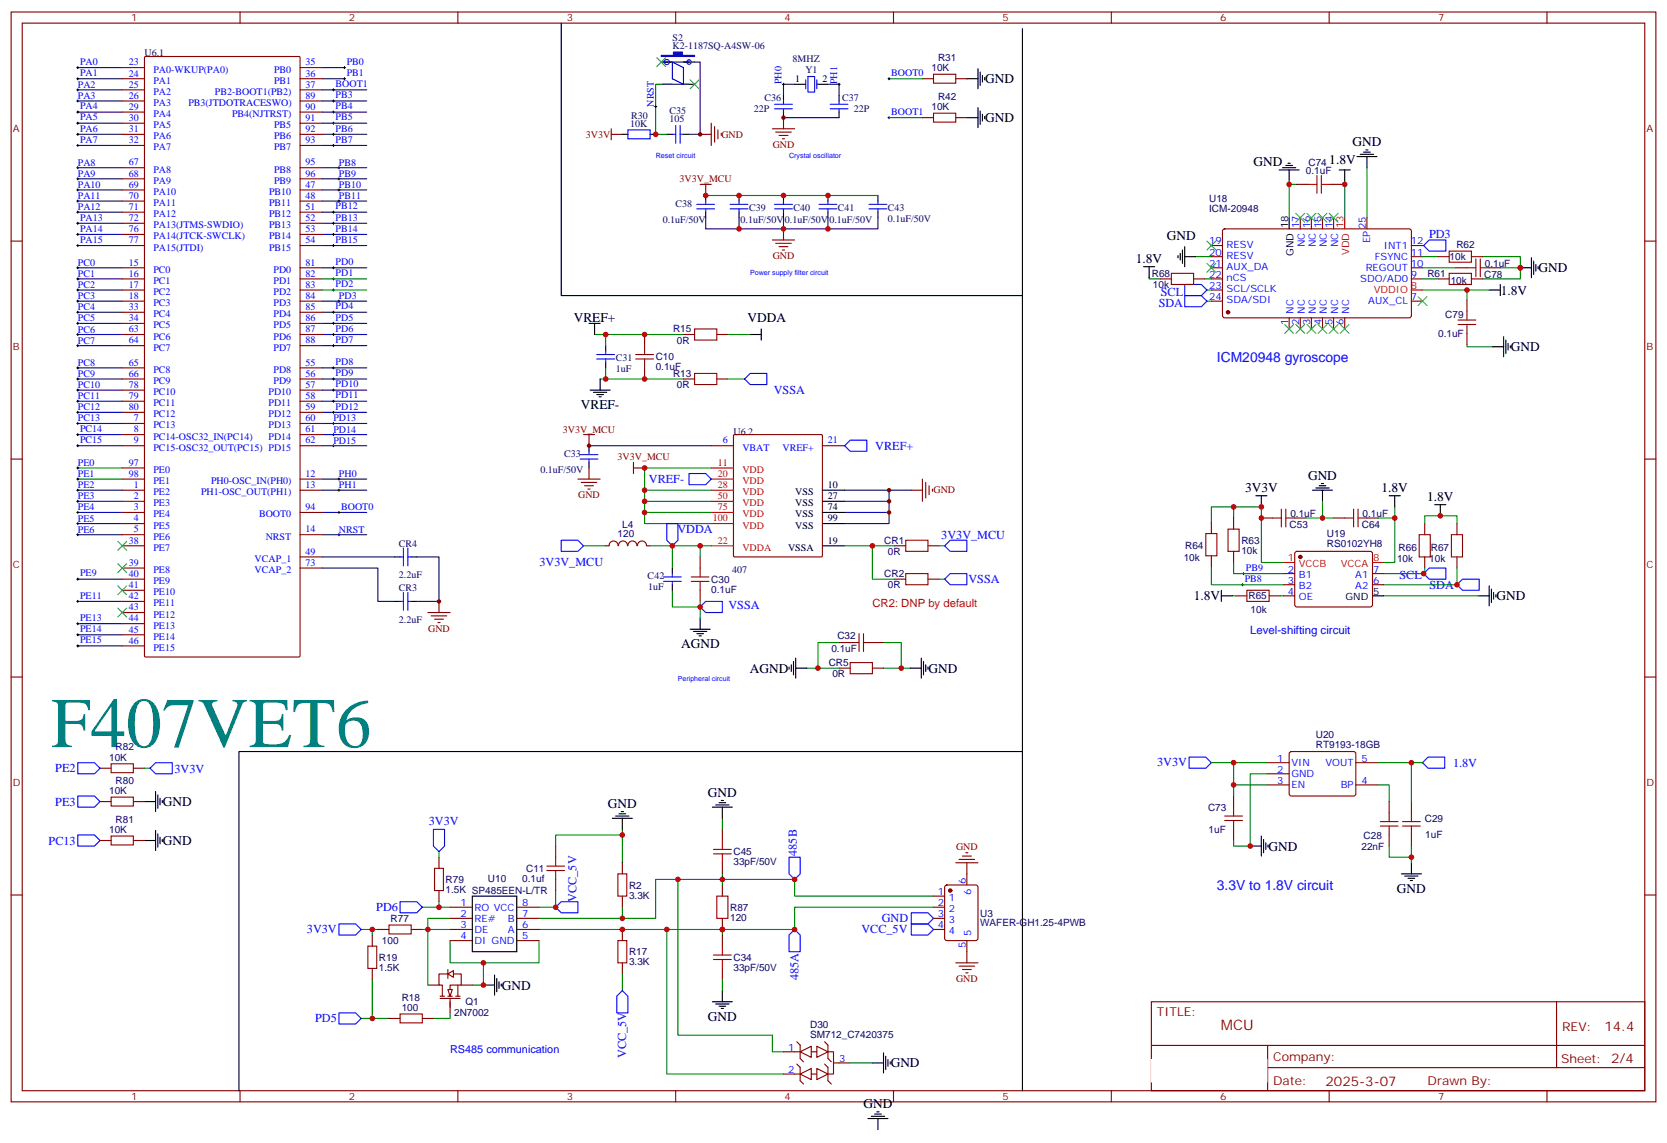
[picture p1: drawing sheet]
<svg xmlns="http://www.w3.org/2000/svg" width="529mm" height="363mm" viewBox="0 0 529 363" stroke-linecap="round" stroke-linejoin="round" font-family="sans-serif">
<defs><g id="words">
<text font-size="22.6" fill="#008080" x="16.2" y="237">F407VET6</text>
<text font-size="4.6" fill="#800" x="387.6" y="326.8">MCU</text>
<g font-size="4.4" fill="#00f">
<text x="386.3" y="114.7">ICM20948 gyroscope</text>
<text x="386.3" y="282.3">3.3V to 1.8V circuit</text>
</g>
<g font-size="4.2">
<text x="312.7" y="26.4">GND</text>
<text x="312.7" y="38.8">GND</text>
<text x="429.3" y="46.5">GND</text>
<text x="397.9" y="52.5">GND</text>
<text x="422" y="52.2">1.8V</text>
<text x="370.4" y="76.2">GND</text>
<text x="360.6" y="83.5">1.8V</text>
<text x="488.4" y="86.4">GND</text>
<text x="476.4" y="93.4">1.8V</text>
<text x="182.1" y="102.3">VREF+</text>
<text x="237.3" y="102.3">VDDA</text>
<text x="479.6" y="111.4">GND</text>
<text x="184.4" y="129.8">VREF-</text>
<text x="415.2" y="152.3">GND</text>
<text x="395.2" y="156.2">3V3V</text>
<text x="438.6" y="156.2">1.8V</text>
<text x="453" y="159">1.8V</text>
<text x="379" y="190.4">1.8V</text>
<text x="475" y="190.5">GND</text>
<text x="216.3" y="205.7">AGND</text>
<text x="238.1" y="213.4">AGND</text>
<text x="294.7" y="213.4">GND</text>
<text x="51.7" y="255.7">GND</text>
<text x="193" y="256.4">GND</text>
<text x="224.7" y="252.8">GND</text>
<text x="51.7" y="268.1">GND</text>
<text x="402.7" y="269.8">GND</text>
<text x="443.4" y="283.3">GND</text>
<text x="159.3" y="313.9">GND</text>
<text x="224.7" y="323.9">GND</text>
<text x="282.8" y="338.6">GND</text>
<text x="274.1" y="351.6">GND</text>
</g>
<g font-size="4.2" fill="#800">
<text x="509.3" y="327">14.4</text>
<text x="420.7" y="344.4">2025-3-07</text>
</g>
<g font-size="3.9" fill="#00f">
<text x="453.6" y="75.6">PD3</text>
<text x="368.5" y="93.8">SCL</text>
<text x="367.8" y="97.3">SDA</text>
<text x="245.6" y="125.1">VSSA</text>
<text x="277.9" y="142.7">VREF+</text>
<text x="206" y="153.3">VREF-</text>
<text x="215" y="169.1">VDDA</text>
<text x="298.8" y="170.9">3V3V_MCU</text>
<text x="171.2" y="179.7">3V3V_MCU</text>
<text x="307.4" y="185">VSSA</text>
<text x="444.2" y="183.6">SCL</text>
<text x="453.8" y="186.8">SDA</text>
<text x="231.2" y="193.1">VSSA</text>
<text x="17.5" y="245">PE2</text>
<text x="55.4" y="245.1">3V3V</text>
<text x="367.3" y="243.1">3V3V</text>
<text x="461.2" y="243.2">1.8V</text>
<text x="17.5" y="255.6">PE3</text>
<text x="136.1" y="261.7">3V3V</text>
<text x="15.4" y="267.9">PC13</text>
<text x="253" y="271.5" transform="rotate(-90 253 271.5)">485B</text>
<text x="183" y="286.1" transform="rotate(-90 183 286.1)">VCC_5V</text>
<text x="119.4" y="289">PD6</text>
<text x="279.9" y="292.5">GND</text>
<text x="97.4" y="296">3V3V</text>
<text x="273.4" y="296.1">VCC_5V</text>
<text x="253.5" y="311" transform="rotate(-90 253.5 311)">485A</text>
<text x="100" y="324.3">PD5</text>
<text x="198.8" y="335.6" transform="rotate(-90 198.8 335.6)">VCC_5V</text>
</g>
<g font-size="3.9" fill="#800">
<text x="367.2" y="322.4">TITLE:</text>
<text x="495.9" y="327">REV:</text>
<text x="404.1" y="336.6">Company:</text>
<text x="495.5" y="337.2">Sheet: 2/4</text>
<text x="404.1" y="344.2">Date:</text>
<text x="453.2" y="344.3">Drawn By:</text>
</g>
<text font-size="3.6" fill="#f00" x="276.9" y="192.5">CR2: DNP by default</text>
<text font-size="3.6" fill="#00f" x="396.9" y="201.3">Level-shifting circuit</text>
<text font-size="3.4" fill="#00f" x="142.9" y="334.2">RS485 communication</text>
<g font-size="3.2" fill="#800">
<text x="41.6" y="6.8">1</text>
<text x="110.8" y="6.8">2</text>
<text x="179.9" y="6.8">3</text>
<text x="249.1" y="6.8">4</text>
<text x="318.2" y="6.8">5</text>
<text x="387.3" y="6.8">6</text>
<text x="456.5" y="6.8">7</text>
<text x="4.1" y="41.9">A</text>
<text x="522.6" y="41.9">A</text>
<text x="4.1" y="111.1">B</text>
<text x="522.6" y="111.1">B</text>
<text x="4.1" y="180.2">C</text>
<text x="522.6" y="180.2">C</text>
<text x="4.1" y="249.3">D</text>
<text x="522.6" y="249.3">D</text>
<text x="41.6" y="349">1</text>
<text x="110.8" y="349">2</text>
<text x="179.9" y="349">3</text>
<text x="249.1" y="349">4</text>
<text x="318.2" y="349">5</text>
<text x="387.3" y="349">6</text>
<text x="456.5" y="349">7</text>
</g>
<g font-size="3.2" fill="#000080">
<text x="45.9" y="17.9">U6.1</text>
<text x="213.5" y="15.5">K2-1187SQ-A4SW-06</text>
<text x="213.5" y="13">S2</text>
<text x="251.6" y="19.6">8MHZ</text>
<text x="255.7" y="23.2">Y1</text>
<text x="295.7" y="22.6">10K</text>
<text x="297.8" y="19.3">R31</text>
<text x="239.3" y="35.5">22P</text>
<text x="242.6" y="32">C36</text>
<text x="267.3" y="32">C37</text>
<text x="271" y="35.5">22P</text>
<text x="295.7" y="35">10K</text>
<text x="297.8" y="31.6">R42</text>
<text x="200" y="40.1">10K</text>
<text x="200.4" y="37.7">R30</text>
<text x="212.5" y="38.7">105</text>
<text x="212.5" y="36.3">C35</text>
<text x="415.4" y="52.6">C74</text>
<text x="414.5" y="55">0.1uF</text>
<text x="214.4" y="65.5">C38</text>
<text x="383.8" y="64.1">U18</text>
<text x="210.4" y="70.8">0.1uF/50V</text>
<text x="235.1" y="70.8">0.1uF/50V</text>
<text x="237.8" y="67">C39</text>
<text x="249.2" y="70.8">0.1uF/50V</text>
<text x="251.9" y="67">C40</text>
<text x="263.3" y="70.8">0.1uF/50V</text>
<text x="266" y="67">C41</text>
<text x="281.9" y="70.5">0.1uF/50V</text>
<text x="281.9" y="67">C43</text>
<text x="383.8" y="67.3">ICM-20948</text>
<text x="460.2" y="82.6">10k</text>
<text x="462.3" y="78.7">R62</text>
<text x="365.6" y="87.8">R68</text>
<text x="453.1" y="87.9">R61</text>
<text x="460.5" y="90">10k</text>
<text x="471.1" y="88.2">C78</text>
<text x="471.3" y="84.7">0.1uF</text>
<text x="366" y="91.4">10k</text>
<text x="458.8" y="100.9">C79</text>
<text x="213.7" y="105.5">R15</text>
<text x="456.5" y="106.9">0.1uF</text>
<text x="214.8" y="109">0R</text>
<text x="195.4" y="118.1">1uF</text>
<text x="195.4" y="114.6">C31</text>
<text x="208.1" y="117.5">0.1uF</text>
<text x="208.1" y="114.3">C10</text>
<text x="213.7" y="119.6">R13</text>
<text x="214.8" y="123.1">0R</text>
<text x="232.8" y="137.9">U6.2</text>
<text x="179.1" y="144.9">C33</text>
<text x="171.6" y="150.2">0.1uF/50V</text>
<text x="197.5" y="167.4">L4</text>
<text x="409.4" y="167.6">C53</text>
<text x="409.6" y="164.1">0.1uF</text>
<text x="432.3" y="167.6">C64</text>
<text x="432.5" y="164.1">0.1uF</text>
<text x="126.6" y="173.5">CR4</text>
<text x="196" y="170.4">120</text>
<text x="280.7" y="172.5">CR1</text>
<text x="394.1" y="172.6">R63</text>
<text x="421.2" y="173.7">RS0102YH8</text>
<text x="421.2" y="170.5">U19</text>
<text x="281.9" y="176">0R</text>
<text x="375.7" y="177.8">10k</text>
<text x="376.2" y="174.3">R64</text>
<text x="394.1" y="175.7">10k</text>
<text x="443.5" y="178.2">10k</text>
<text x="444" y="174.6">R66</text>
<text x="453.7" y="178.2">10k</text>
<text x="454.2" y="174.6">R67</text>
<text x="126.6" y="183.4">2.2uF</text>
<text x="205.6" y="183.7">C42</text>
<text x="225.8" y="184.9">C30</text>
<text x="232.4" y="181.9">407</text>
<text x="280.7" y="183.1">CR2</text>
<text x="126.6" y="187.6">CR3</text>
<text x="205.8" y="187.2">1uF</text>
<text x="225.8" y="188.1">0.1uF</text>
<text x="281.9" y="186.6">0R</text>
<text x="396.3" y="190.1">R65</text>
<text x="126.6" y="197.5">2.2uF</text>
<text x="397" y="194.4">10k</text>
<text x="265.8" y="202.8">C32</text>
<text x="263.9" y="206.7">0.1uF</text>
<text x="263.1" y="211.3">CR5</text>
<text x="264.2" y="214.8">0R</text>
<text x="36.7" y="238">R82</text>
<text x="417.7" y="237.2">RT9193-18GB</text>
<text x="417.7" y="234">U20</text>
<text x="34.6" y="241.3">10K</text>
<text x="34.6" y="251.9">10K</text>
<text x="36.7" y="248.6">R80</text>
<text x="383.5" y="257.2">C73</text>
<text x="36.7" y="260.9">R81</text>
<text x="452.3" y="260.7">C29</text>
<text x="34.6" y="264.3">10K</text>
<text x="383.7" y="264.2">1uF</text>
<text x="432.2" y="269.5">22nF</text>
<text x="432.9" y="266">C28</text>
<text x="452.4" y="266">1uF</text>
<text x="232.8" y="274.5">33pF/50V</text>
<text x="232.8" y="271.3">C45</text>
<text x="141.5" y="280.1">R79</text>
<text x="154.9" y="279.9">U10</text>
<text x="165.8" y="279.8">0.1uf</text>
<text x="167" y="276.6">C11</text>
<text x="199.7" y="281.9">R2</text>
<text x="141.5" y="283.3">1.5K SP485EEN-L/TR</text>
<text x="199.7" y="285.1">3.3K</text>
<text x="124" y="292.5">R77</text>
<text x="231.8" y="292.1">120</text>
<text x="231.8" y="289">R87</text>
<text x="311.1" y="293.9">WAFER-GH1.25-4PWB</text>
<text x="311.1" y="290.7">U3</text>
<text x="121.3" y="299.5">100</text>
<text x="120.3" y="304.8">R19</text>
<text x="199.7" y="303">R17</text>
<text x="232.8" y="304.8">C34</text>
<text x="120.3" y="308">1.5K</text>
<text x="199.7" y="306.3">3.3K</text>
<text x="232.8" y="308">33pF/50V</text>
<text x="127.5" y="317.4">R18</text>
<text x="127.5" y="320.6">100</text>
<text x="144.2" y="322.5">2N7002</text>
<text x="147.7" y="318.9">Q1</text>
<text x="257.2" y="329.4">SM712_C7420375</text>
<text x="257.2" y="326.2">D30</text>
</g>
<g font-size="3.2" fill="#00f">
<text x="25.4" y="20.6">PA0</text>
<text x="40.9" y="20.7">23</text>
<text x="48.7" y="23">PA0-WKUP(PA0)</text>
<text x="87" y="23">PB0</text>
<text x="97" y="20.7">35</text>
<text x="110.1" y="20.6">PB0</text>
<text x="24.7" y="27.9">PA2</text>
<text x="25.4" y="24.1">PA1</text>
<text x="40.9" y="24.3">24</text>
<text x="40.9" y="27.8">25</text>
<text x="48.7" y="26.6">PA1</text>
<text x="87" y="26.6">PB1</text>
<text x="97" y="24.3">36</text>
<text x="97" y="27.8">37</text>
<text x="106.5" y="27.6">BOOT1</text>
<text x="110.1" y="24.1">PB1</text>
<text x="248.1" y="26.7" transform="rotate(-90 248.1 26.7)">PH0</text>
<text x="265.7" y="26.7" transform="rotate(-90 265.7 26.7)">PH1</text>
<text x="282.9" y="24.1">BOOT0</text>
<text x="24.7" y="31.4">PA3</text>
<text x="25.4" y="34.7">PA4</text>
<text x="40.9" y="31.3">26</text>
<text x="40.9" y="34.9">29</text>
<text x="48.7" y="30.1">PA2</text>
<text x="48.7" y="33.6">PA3</text>
<text x="59.8" y="33.6">PB3(JTDOTRACESWO)</text>
<text x="68.2" y="30.1">PB2-BOOT1(PB2)</text>
<text x="97" y="31.3">89</text>
<text x="97" y="34.9">90</text>
<text x="106.5" y="31.2">PB3</text>
<text x="106.5" y="34.7">PB4</text>
<text x="207.5" y="33.8" transform="rotate(-90 207.5 33.8)">NRST</text>
<text x="25.4" y="41.7">PA6</text>
<text x="25.4" y="38.2">PA5</text>
<text x="40.9" y="38.4">30</text>
<text x="40.9" y="41.9">31</text>
<text x="48.7" y="37.1">PA4</text>
<text x="48.7" y="40.7">PA5</text>
<text x="73.7" y="37.1">PB4(NJTRST)</text>
<text x="87" y="40.7">PB5</text>
<text x="97" y="38.4">91</text>
<text x="97" y="41.9">92</text>
<text x="106.5" y="41.7">PB6</text>
<text x="106.5" y="38.2">PB5</text>
<text x="282.9" y="36.4">BOOT1</text>
<text x="25.4" y="45.3">PA7</text>
<text x="40.9" y="45.4">32</text>
<text x="48.7" y="44.2">PA6</text>
<text x="48.7" y="47.7">PA7</text>
<text x="87" y="44.2">PB6</text>
<text x="87" y="47.7">PB7</text>
<text x="97" y="45.4">93</text>
<text x="106.5" y="45.3">PB7</text>
<text x="24.7" y="52.6">PA8</text>
<text x="40.9" y="52.5">67</text>
<text x="97" y="52.5">95</text>
<text x="107.6" y="52.6">PB8</text>
<text x="24.7" y="56.1">PA9</text>
<text x="24.7" y="59.6">PA10</text>
<text x="40.9" y="56">68</text>
<text x="40.9" y="59.5">69</text>
<text x="48.7" y="54.8">PA8</text>
<text x="48.7" y="58.3">PA9</text>
<text x="87" y="54.8">PB8</text>
<text x="87" y="58.3">PB9</text>
<text x="97" y="59.5">47</text>
<text x="97" y="56">96</text>
<text x="107.6" y="59.6">PB10</text>
<text x="107.6" y="56.1">PB9</text>
<text x="24.7" y="63.1">PA11</text>
<text x="40.9" y="63.1">70</text>
<text x="48.7" y="61.8">PA10</text>
<text x="48.7" y="65.4">PA11</text>
<text x="85.4" y="61.8">PB10</text>
<text x="85.4" y="65.4">PB11</text>
<text x="97" y="63.1">48</text>
<text x="107.6" y="63.1">PB11</text>
<text x="24.7" y="66.7">PA12</text>
<text x="25.4" y="70">PA13</text>
<text x="40.9" y="66.6">71</text>
<text x="40.9" y="70.1">72</text>
<text x="48.7" y="68.9">PA12</text>
<text x="85.4" y="68.9">PB12</text>
<text x="97" y="66.6">51</text>
<text x="97" y="70.1">52</text>
<text x="106.5" y="70">PB13</text>
<text x="106.5" y="66.4">PB12</text>
<text x="25.4" y="73.5">PA14</text>
<text x="25.4" y="77">PA15</text>
<text x="40.9" y="73.7">76</text>
<text x="40.9" y="77.2">77</text>
<text x="48.7" y="72.4">PA13(JTMS-SWDIO)</text>
<text x="48.7" y="76">PA14(JTCK-SWCLK)</text>
<text x="85.4" y="72.4">PB13</text>
<text x="85.4" y="76">PB14</text>
<text x="97" y="73.7">53</text>
<text x="97" y="77.2">54</text>
<text x="106.5" y="73.5">PB14</text>
<text x="106.5" y="77">PB15</text>
<text x="383.8" y="77.5">19</text>
<text x="412.4" y="72.4" transform="rotate(-90 412.4 72.4)">17</text>
<text x="415.9" y="72.4" transform="rotate(-90 415.9 72.4)">16</text>
<text x="419.5" y="72.4" transform="rotate(-90 419.5 72.4)">15</text>
<text x="423" y="72.4" transform="rotate(-90 423 72.4)">14</text>
<text x="433.6" y="72.6" transform="rotate(-90 433.6 72.6)">25</text>
<text x="435" y="77.2" transform="rotate(-90 435 77.2)">EP</text>
<text x="447.9" y="77.5">12</text>
<text x="48.7" y="79.5">PA15(JTDI)</text>
<text x="85.4" y="79.5">PB15</text>
<text x="383.8" y="81.1">20</text>
<text x="389.4" y="78.6">RESV</text>
<text x="389.4" y="82.1">RESV</text>
<text x="414.2" y="78.5" transform="rotate(-90 414.2 78.5)">NC</text>
<text x="417.7" y="78.5" transform="rotate(-90 417.7 78.5)">NC</text>
<text x="421.2" y="78.5" transform="rotate(-90 421.2 78.5)">NC</text>
<text x="424.7" y="78.5" transform="rotate(-90 424.7 78.5)">NC</text>
<text x="436.4" y="82.5">FSYNC</text>
<text x="439.3" y="79">INT1</text>
<text x="447.9" y="81.1">11</text>
<text x="24.7" y="84.3">PC0</text>
<text x="24.7" y="87.8">PC1</text>
<text x="40.9" y="84.2">15</text>
<text x="40.9" y="87.8">16</text>
<text x="48.7" y="86.5">PC0</text>
<text x="86.8" y="86.5">PD0</text>
<text x="97" y="84.2">81</text>
<text x="97" y="87.8">82</text>
<text x="106.5" y="84.1">PD0</text>
<text x="106.5" y="87.6">PD1</text>
<text x="383.8" y="84.6">21</text>
<text x="383.8" y="88.1">22</text>
<text x="389.4" y="85.7">AUX_DA</text>
<text x="389.4" y="89.2">nCS</text>
<text x="431.8" y="89.5">SDO/AD0</text>
<text x="433.5" y="86">REGOUT</text>
<text x="447.9" y="88.1">9</text>
<text x="447.9" y="84.6">10</text>
<text x="24.7" y="91.4">PC2</text>
<text x="24.7" y="94.9">PC3</text>
<text x="40.9" y="91.3">17</text>
<text x="40.9" y="94.8">18</text>
<text x="48.7" y="90.1">PC1</text>
<text x="48.7" y="93.6">PC2</text>
<text x="86.8" y="90.1">PD1</text>
<text x="86.8" y="93.6">PD2</text>
<text x="97" y="91.3">83</text>
<text x="97" y="94.8">84</text>
<text x="106.5" y="91.1">PD2</text>
<text x="107.6" y="94.9">PD3</text>
<text x="383.8" y="91.7">23</text>
<text x="383.8" y="95.2">24</text>
<text x="389.4" y="92.7">SCL/SCLK</text>
<text x="447.9" y="95.2">7</text>
<text x="24.7" y="98.4">PC4</text>
<text x="24.7" y="102">PC5</text>
<text x="40.9" y="98.4">33</text>
<text x="40.9" y="101.9">34</text>
<text x="48.7" y="97.1">PC3</text>
<text x="48.7" y="100.6">PC4</text>
<text x="86.8" y="97.1">PD3</text>
<text x="86.8" y="100.6">PD4</text>
<text x="97" y="98.4">85</text>
<text x="97" y="101.9">86</text>
<text x="106.5" y="98.2">PD4</text>
<text x="106.5" y="101.7">PD5</text>
<text x="389.4" y="96.2">SDA/SDI</text>
<text x="410.6" y="99.5" transform="rotate(-90 410.6 99.5)">NC</text>
<text x="414.2" y="99.5" transform="rotate(-90 414.2 99.5)">NC</text>
<text x="417.7" y="99.5" transform="rotate(-90 417.7 99.5)">NC</text>
<text x="421.2" y="99.5" transform="rotate(-90 421.2 99.5)">NC</text>
<text x="424.7" y="99.5" transform="rotate(-90 424.7 99.5)">NC</text>
<text x="428.3" y="99.5" transform="rotate(-90 428.3 99.5)">NC</text>
<text x="434.3" y="96.6">AUX_CL</text>
<text x="24.7" y="105.5">PC6</text>
<text x="40.9" y="105.4">63</text>
<text x="48.7" y="104.2">PC5</text>
<text x="48.7" y="107.7">PC6</text>
<text x="86.8" y="104.2">PD5</text>
<text x="86.8" y="107.7">PD6</text>
<text x="97" y="105.4">87</text>
<text x="106.5" y="105.2">PD6</text>
<text x="408.9" y="103" transform="rotate(-90 408.9 103)">1</text>
<text x="412.4" y="103" transform="rotate(-90 412.4 103)">2</text>
<text x="415.9" y="103" transform="rotate(-90 415.9 103)">3</text>
<text x="419.5" y="103" transform="rotate(-90 419.5 103)">4</text>
<text x="423" y="103" transform="rotate(-90 423 103)">5</text>
<text x="426.5" y="103" transform="rotate(-90 426.5 103)">6</text>
<text x="24.7" y="109">PC7</text>
<text x="40.9" y="108.9">64</text>
<text x="48.7" y="111.2">PC7</text>
<text x="86.8" y="111.2">PD7</text>
<text x="97" y="108.9">88</text>
<text x="106.5" y="108.8">PD7</text>
<text x="24.7" y="116.1">PC8</text>
<text x="24.7" y="119.6">PC9</text>
<text x="40.9" y="116">65</text>
<text x="40.9" y="119.5">66</text>
<text x="48.7" y="118.3">PC8</text>
<text x="86.8" y="118.3">PD8</text>
<text x="97" y="116">55</text>
<text x="97" y="119.5">56</text>
<text x="106.5" y="115.8">PD8</text>
<text x="106.5" y="119.3">PD9</text>
<text x="24.7" y="123.1">PC10</text>
<text x="40.9" y="123">78</text>
<text x="48.7" y="121.8">PC9</text>
<text x="48.7" y="125.3">PC10</text>
<text x="85.2" y="125.3">PD10</text>
<text x="86.8" y="121.8">PD9</text>
<text x="97" y="123">57</text>
<text x="106.5" y="122.9">PD10</text>
<text x="24.7" y="126.6">PC11</text>
<text x="24.7" y="130.2">PC12</text>
<text x="40.9" y="126.6">79</text>
<text x="40.9" y="130.1">80</text>
<text x="48.7" y="128.9">PC11</text>
<text x="85.2" y="128.9">PD11</text>
<text x="97" y="126.6">58</text>
<text x="97" y="130.1">59</text>
<text x="106.5" y="129.9">PD12</text>
<text x="106.5" y="126.4">PD11</text>
<text x="24.7" y="133.7">PC13</text>
<text x="25.4" y="137">PC14</text>
<text x="42.5" y="133.6">7</text>
<text x="42.5" y="137.2">8</text>
<text x="48.7" y="135.9">PC13</text>
<text x="48.7" y="132.4">PC12</text>
<text x="85.2" y="132.4">PD12</text>
<text x="85.2" y="135.9">PD13</text>
<text x="97" y="133.6">60</text>
<text x="97" y="137.2">61</text>
<text x="105.8" y="133.7">PD13</text>
<text x="105.8" y="137.2">PD14</text>
<text x="25.4" y="140.5">PC15</text>
<text x="42.5" y="140.7">9</text>
<text x="48.7" y="139.5">PC14-OSC32_IN(PC14)</text>
<text x="48.7" y="143">PC15-OSC32_OUT(PC15) PD15</text>
<text x="85.2" y="139.5">PD14</text>
<text x="97" y="140.7">62</text>
<text x="105.8" y="140.8">PD15</text>
<text x="229.5" y="140.7">6</text>
<text x="235.7" y="143">VBAT</text>
<text x="248.4" y="143">VREF+</text>
<text x="262.8" y="140.7">21</text>
<text x="24.7" y="147.8">PE0</text>
<text x="40.9" y="147.7">97</text>
<text x="24.7" y="154.9">PE2</text>
<text x="24.7" y="151.3">PE1</text>
<text x="40.9" y="151.3">98</text>
<text x="42.5" y="154.8">1</text>
<text x="48.7" y="150">PE0</text>
<text x="48.7" y="153.6">PE1</text>
<text x="67" y="153.6">PH0-OSC_IN(PH0)</text>
<text x="97" y="151.3">12</text>
<text x="97" y="154.8">13</text>
<text x="107.6" y="151.3">PH0</text>
<text x="107.6" y="154.9">PH1</text>
<text x="24.7" y="161.9">PE4</text>
<text x="24.7" y="158.4">PE3</text>
<text x="42.5" y="158.3">2</text>
<text x="42.5" y="161.9">3</text>
<text x="48.7" y="157.1">PE2</text>
<text x="48.7" y="160.6">PE3</text>
<text x="63.8" y="157.1">PH1-OSC_OUT(PH1)</text>
<text x="97" y="161.9">94</text>
<text x="108.3" y="161.7">BOOT0</text>
<text x="24.7" y="165.5">PE5</text>
<text x="42.5" y="165.4">4</text>
<text x="48.7" y="164.1">PE4</text>
<text x="48.7" y="167.7">PE5</text>
<text x="82.2" y="164.1">BOOT0</text>
<text x="24.7" y="169">PE6</text>
<text x="40.9" y="172.4">38</text>
<text x="42.5" y="168.9">5</text>
<text x="48.7" y="171.2">PE6</text>
<text x="84.4" y="171.2">NRST</text>
<text x="97" y="168.9">14</text>
<text x="107.6" y="169">NRST</text>
<text x="40.9" y="179.5">39</text>
<text x="48.7" y="174.7">PE7</text>
<text x="80.8" y="178.3">VCAP_1</text>
<text x="97" y="176">49</text>
<text x="97" y="179.5">73</text>
<text x="25.4" y="182.8">PE9</text>
<text x="40.9" y="183">40</text>
<text x="48.7" y="181.8">PE8</text>
<text x="48.7" y="185.3">PE9</text>
<text x="80.8" y="181.8">VCAP_2</text>
<text x="395.1" y="184.6">PB8</text>
<text x="395.5" y="181.1">PB9</text>
<text x="408.8" y="181.6">2</text>
<text x="408.8" y="185.1">3</text>
<text x="412.3" y="183.4">B1</text>
<text x="430.2" y="183.4">A1</text>
<text x="435.9" y="185.1">6</text>
<text x="435.9" y="181.6">7</text>
<text x="25.4" y="189.9">PE11</text>
<text x="40.9" y="186.5">41</text>
<text x="40.9" y="190.1">42</text>
<text x="48.7" y="188.8">PE10</text>
<text x="408.8" y="188.7">4</text>
<text x="412.3" y="186.9">B2</text>
<text x="412.3" y="190.4">OE</text>
<text x="430.2" y="186.9">A2</text>
<text x="25.4" y="197">PE13</text>
<text x="40.9" y="193.6">43</text>
<text x="40.9" y="197.1">44</text>
<text x="48.7" y="192.4">PE11</text>
<text x="48.7" y="195.9">PE12</text>
<text x="25.4" y="200.5">PE14</text>
<text x="40.9" y="200.7">45</text>
<text x="48.7" y="199.4">PE13</text>
<text x="48.7" y="203">PE14</text>
<text x="25.4" y="204">PE15</text>
<text x="40.9" y="204.2">46</text>
<text x="48.7" y="206.5">PE15</text>
<text x="405.4" y="241.6">1</text>
<text x="405.4" y="245.1">2</text>
<text x="409.9" y="243">VIN</text>
<text x="420.7" y="243">VOUT</text>
<text x="432.2" y="241.6">5</text>
<text x="405.4" y="248.6">3</text>
<text x="409.9" y="246.5">GND</text>
<text x="409.9" y="250">EN</text>
<text x="425.6" y="250">BP</text>
<text x="432.2" y="248.6">4</text>
<text x="306.6" y="280.6" transform="rotate(-90 306.6 280.6)">6</text>
<text x="146.2" y="287.4">1</text>
<text x="165.8" y="287.4">8</text>
<text x="297.7" y="283.9">1</text>
<text x="297.7" y="287.4">2</text>
<text x="301.2" y="285.7">1</text>
<text x="308.3" y="284.1" transform="rotate(-90 308.3 284.1)">6</text>
<text x="146.2" y="291">2</text>
<text x="150.6" y="288.9">RO VCC</text>
<text x="150.6" y="292.4">RE#</text>
<text x="161.2" y="292.4">B</text>
<text x="165.8" y="291">7</text>
<text x="297.7" y="291">3</text>
<text x="301.2" y="289.2">2</text>
<text x="301.2" y="292.7">3</text>
<text x="146.2" y="294.5">3</text>
<text x="146.2" y="298">4</text>
<text x="150.6" y="295.9">DE</text>
<text x="150.6" y="299.4">DI GND</text>
<text x="161.2" y="295.9">A</text>
<text x="165.8" y="298">5</text>
<text x="165.8" y="294.5">6</text>
<text x="297.7" y="294.5">4</text>
<text x="301.2" y="296.3">4</text>
<text x="308.3" y="297.1" transform="rotate(-90 308.3 297.1)">5</text>
<text x="306.6" y="300.6" transform="rotate(-90 306.6 300.6)">5</text>
<text x="250.2" y="333.3">1</text>
<text x="250.2" y="340.4">2</text>
<text x="266.3" y="336.8">3</text>
</g>
<g font-size="3.2">
<text x="252.4" y="26">1</text>
<text x="261.1" y="26">2</text>
<text x="408.9" y="72.4" transform="rotate(-90 408.9 72.4)">18</text>
<text x="410.6" y="81.2" transform="rotate(-90 410.6 81.2)">GND</text>
<text x="262.8" y="154.8">10</text>
<text x="252.5" y="157.1">VSS</text>
<text x="252.5" y="160.6">VSS</text>
<text x="262.8" y="158.3">27</text>
<text x="262.8" y="161.9">74</text>
<text x="252.5" y="164.1">VSS</text>
<text x="252.5" y="167.7">VSS</text>
<text x="262.8" y="165.4">99</text>
<text x="262.8" y="172.4">19</text>
<text x="250.2" y="174.7">VSSA</text>
<text x="427.1" y="190.4">GND</text>
<text x="435.9" y="188.7">5</text>
</g>
<g font-size="3.2" fill="#800000">
<text x="186" y="43.7">3V3V</text>
<text x="229" y="43.7">GND</text>
<text x="245.3" y="46.9">GND</text>
<text x="215.7" y="57.9">3V3V_MCU</text>
<text x="245.3" y="82.2">GND</text>
<text x="178.7" y="137.2">3V3V_MCU</text>
<text x="196" y="146">3V3V_MCU</text>
<text x="183.5" y="158">GND</text>
<text x="296.3" y="156.5">GND</text>
<text x="135.9" y="200.4">GND</text>
<text x="303.5" y="269.6">GND</text>
<text x="303.5" y="311.4">GND</text>
</g>
<g font-size="3.2" fill="#f00">
<text x="426.5" y="72.4" transform="rotate(-90 426.5 72.4)">13</text>
<text x="428.3" y="81" transform="rotate(-90 428.3 81)">VDD</text>
<text x="436.1" y="93.1">VDDIO</text>
<text x="447.9" y="91.7">8</text>
<text x="227.9" y="147.7">11</text>
<text x="227.9" y="151.3">20</text>
<text x="227.9" y="154.8">28</text>
<text x="235.7" y="150">VDD</text>
<text x="235.7" y="153.6">VDD</text>
<text x="227.9" y="158.3">50</text>
<text x="227.9" y="161.9">75</text>
<text x="235.7" y="157.1">VDD</text>
<text x="235.7" y="160.6">VDD</text>
<text x="226.3" y="165.4">100</text>
<text x="235.7" y="164.1">VDD</text>
<text x="235.7" y="167.7">VDD</text>
<text x="227.9" y="172.4">22</text>
<text x="235.7" y="174.7">VDDA</text>
<text x="408.8" y="178.1">1</text>
<text x="412.3" y="179.8">VCCB</text>
<text x="425.6" y="179.8">VCCA</text>
<text x="435.9" y="178.1">8</text>
</g>
<g font-size="2.3" fill="#00f">
<text x="208.1" y="50.3">Reset circuit</text>
<text x="250.5" y="50.2">Crystal oscillator</text>
<text x="238.1" y="87.3">Power supply filter circuit</text>
</g>
<text font-size="2.2" fill="#00f" x="215.2" y="216">Peripheral circuit</text>
</g></defs>
<g fill="none" stroke="#000" stroke-width=".32">
<path d="M24.3 28.5h.7M24.3 32h.7M24.3 25h.7M24.3 21.4h.7M24.3 35.6h.7M24.3 39.1h.7M24.7 21.1v.7M24.7 24.6v.7M24.7 28.2v.7M24.7 31.7v.7M24.7 35.2v.7M24.7 38.7v.7"/>
<path d="M105.5 28.5h.7M105.5 32h.7M105.5 35.6h.7M105.5 39.1h.7M105.8 28.2v.7M105.8 31.7v.7M105.8 35.2v.7M105.8 38.7v.7M109 25h.7M109 21.4h.7M109.4 21.1v.7M109.4 24.6v.7"/>
<path d="M207.8 33.8h.7M208.1 33.4v.7M248.4 26.7h.7M248.7 26.4v.7M266 26.7h.7M266.3 26.4v.7M281.9 25h.7M281.9 37.3h.7M282.2 24.6v.7M282.2 37v.7M24.3 56.7h.7M24.3 53.2h.7"/>
<path d="M24.3 42.6h.7M24.3 46.1h.7M24.7 42.3v.7M24.7 45.8v.7M24.7 52.8v.8M24.7 56.4v.7M24.7 59.9v.7M105.5 42.6h.7M105.5 46.1h.7M105.8 42.3v.7M105.8 45.8v.7M107.2 56.7h.7"/>
<path d="M107.2 53.2h.7M107.6 52.8v.8M107.6 56.4v.7M107.6 59.9v.7M24.3 60.3h.7M24.3 63.8h.7M24.3 67.3h.7M24.3 74.4h.7M24.3 77.9h.7M24.3 70.8h.7M24.7 63.4v.7M24.7 67v.7"/>
<path d="M24.7 70.5v.7M24.7 74v.7M24.7 77.5v.7M105.5 67.3h.7M105.5 74.4h.7M105.5 77.9h.7M105.5 70.8h.7M105.8 67v.7M105.8 70.5v.7M105.8 74v.7M105.8 77.5v.7M107.2 60.3h.7"/>
<path d="M107.2 63.8h.7M107.6 63.4v.7M24.3 95.5h.7M24.3 84.9h.7M24.3 88.5h.7M24.3 92h.7M24.3 99.1h.7M24.7 84.6v.7M24.7 88.1v.7M24.7 91.7v.7M24.7 95.2v.7M24.7 98.7v.7"/>
<path d="M105.5 84.9h.7M105.5 88.5h.7M105.5 92h.7M105.5 99.1h.7M105.8 84.6v.7M105.8 88.1v.7M105.8 91.7v.7M105.8 98.7v.7M107.2 95.5h.7M107.6 95.2v.7M24.3 116.7h.7M24.3 102.6h.7"/>
<path d="M24.3 106.1h.7M24.3 109.6h.7M24.7 102.2v.7M24.7 105.8v.7M24.7 109.3v.7M24.7 116.3v.8M24.7 119.9v.7M105.5 116.7h.7M105.5 102.6h.7M105.5 106.1h.7M105.5 109.6h.7M105.8 102.2v.7"/>
<path d="M105.8 105.8v.7M105.8 109.3v.7M105.8 116.3v.8M105.8 119.9v.7M24.3 134.3h.7M24.3 137.9h.7M24.3 120.2h.7M24.3 130.8h.7M24.3 123.8h.7M24.3 127.3h.7M24.7 123.4v.7M24.7 126.9v.7"/>
<path d="M24.7 130.5v.7M24.7 134v.7M24.7 137.5v.7M105.5 134.3h.7M105.5 137.9h.7M105.5 120.2h.7M105.5 130.8h.7M105.5 123.8h.7M105.5 127.3h.7M105.8 123.4v.7M105.8 126.9v.7M105.8 130.5v.7"/>
<path d="M105.8 134v.7M105.8 137.5v.7M24.3 155.5h.7M24.3 141.4h.7M24.3 159h.7M24.7 141v.7M24.7 155.2v.7M24.7 158.7v.7M105.5 141.4h.7M105.8 141v.7M107.2 152h.7M107.2 155.5h.7"/>
<path d="M107.6 151.6v.7M107.6 155.2v.7M24.3 169.6h.7M24.3 162.6h.7M24.3 166.1h.7M24.7 162.2v.7M24.7 165.7v.7M24.7 169.3v.7M107.2 169.6h.7M107.2 162.6h.7M107.6 162.2v.7M107.6 169.3v.7"/>
<path d="M24.3 183.7h.7M24.3 190.8h.7M24.3 197.8h.7M24.7 183.4v.7M24.7 190.4v.7M24.7 197.5v.7M394.1 185.5h.7M394.4 185.1v.7M394.4 182h.7M394.8 181.6v.7M24.3 204.9h.7M24.3 201.4h.7"/>
<path d="M24.7 201v.7M24.7 204.5v.7"/>
</g>
<g fill="none" stroke="#800000" stroke-width=".35">
<path d="M225.8 39.1v7M248.7 37.3v3.6M194 42.6h3.6M194 40.9v3.5M222.2 42.6h3.6M222.2 58.5h3.6M224 58.5v3.5M226.8 40.1v5M227.9 41.2v2.8M229 42.3v.7M245.2 40.9h7M246.2 41.9h5"/>
<path d="M247.3 43h2.8M248.4 44h.7M245.2 76.1h7M246.2 77.2h5M247.3 78.2h2.8M248.4 79.3h.7M248.7 72.6v3.5M185.2 137.9h3.5M187 137.9v3.5M183.4 152h7.1M184.5 153h4.9M185.6 154.1h2.8"/>
<path d="M186.6 155.2h.7M187 148.4v3.6M201.1 148.4h3.5M201.1 146.7v3.5M289.3 155.5h3.5M292.8 152v7M293.9 153v5M294.9 154.1v2.8M296 155.2v.7M135.8 194.3h7.1M136.9 195.4h4.9M137.9 196.4h2.9"/>
<path d="M139 197.5h.7M139.3 190.8v3.5"/>
</g>
<g fill="none" stroke="#000080" stroke-width=".35">
<path d="M220.5 19.7h1.7v22.9h-3.5M24.7 28.5h14.1M24.7 32h14.1M24.7 35.6h14.1M24.7 39.1h14.1M24.7 25h14.1M24.7 21.4h14.1M102.3 28.5h14.1M102.3 32h14.1M102.3 35.6h14.1M102.3 39.1h14.1M102.3 25h7.1"/>
<path d="M102.3 21.4h7.1M248.7 37.3h17.6M252.2 26.7h-3.5v3.6M262.8 26.7h3.5v3.6M24.7 46.1h14.1M24.7 53.2h14.1M24.7 56.7h14.1M24.7 42.6h14.1M102.3 46.1h14.1M102.3 53.2h14.1M102.3 56.7h14.1M102.3 42.6h14.1"/>
<path d="M24.7 60.3h14.1M24.7 63.8h14.1M24.7 67.3h14.1M24.7 70.8h14.1M24.7 74.4h14.1M24.7 77.9h14.1M102.3 60.3h14.1M102.3 63.8h14.1M102.3 67.3h14.1M102.3 70.8h14.1M102.3 74.4h14.1M102.3 77.9h14.1"/>
<path d="M224 69.1v3.5h54.7v-3.5M234.6 69.1v3.5M248.7 69.1v3.5M262.8 69.1v3.5M24.7 84.9h14.1M24.7 88.5h14.1M24.7 92h14.1M24.7 95.5h14.1M24.7 99.1h14.1M102.3 84.9h14.1M102.3 95.5h14.1M102.3 99.1h14.1"/>
<path d="M24.7 116.7h14.1M24.7 102.6h14.1M24.7 106.1h14.1M24.7 109.6h14.1M102.3 116.7h14.1M102.3 102.6h14.1M102.3 106.1h14.1M102.3 109.6h14.1M24.7 120.2h14.1M24.7 123.8h14.1M24.7 127.3h14.1M24.7 137.9h14.1"/>
<path d="M24.7 134.3h14.1M24.7 130.8h14.1M102.3 120.2h14.1M102.3 123.8h14.1M102.3 127.3h14.1M102.3 137.9h14.1M102.3 134.3h14.1M102.3 130.8h14.1M24.7 141.4h14.1M24.7 159h14.1M24.7 155.5h14.1M102.3 141.4h14.1"/>
<path d="M102.3 155.5h14.1M102.3 152h14.1M187 141.4h38.8M268.1 155.5h14.1v10.6h-14.1M268.1 159h14.1M282.2 155.5h7.1M24.7 162.6h14.1M24.7 166.1h14.1M24.7 169.6h14.1M102.3 162.6h14.1M102.3 169.6h14.1M102.3 176.7h22.9"/>
<path d="M132.3 176.7h7v14.1h-7M268.1 162.6h14.1M24.7 183.7h14.1M24.7 190.8h14.1M24.7 197.8h14.1M102.3 180.2h17.6v10.6h5.3M24.7 201.4h14.1M24.7 204.9h14.1"/>
</g>
<g fill="none" stroke="#000" stroke-width=".35">
<path d="M178.2 7.3v86.5h146.4M209.9 19.7h3.5M217 19.7h3.5M324.6 9.1v336.9M209.9 26.7h3.5M217 26.7h3.5M248.7 30.3v1.7M248.7 35.6v1.7M252.2 26.7h3.6M259.3 26.7h3.5M266.3 30.3v1.7M266.3 35.6v1.7"/>
<path d="M306.9 25h3.5M306.9 37.3h3.5M310.4 21.8v6.4M310.4 34.1v6.4M311.1 22.9v4.2M311.1 35.2v4.2M311.9 23.9v2.1M311.9 36.3v2.1M312.6 24.6v.7M312.6 37v.7M197.6 42.6h1.7M206.4 42.6h1.7"/>
<path d="M211.7 42.6h1.7M217 42.6h1.7M406 53.9h6.4M407.1 53.2h4.2M408.2 52.5h2.1M408.9 51.8h.7M409.2 53.9v3.5M425.1 53.9h3.5M426.9 53.9v3.5M430.7 49.7h6.4M431.8 49h4.2M432.9 48.3h2.1"/>
<path d="M433.6 47.6h.7M433.9 49.7v3.5M224 62v1.8M224 67.3v1.8M234.6 62v1.8M234.6 67.3v1.8M248.7 62v1.8M248.7 67.3v1.8M262.8 62v1.8M262.8 67.3v1.8M278.7 62v1.8M278.7 67.3v1.8"/>
<path d="M375.4 79.3v4.2M376.1 78.2v6.4M409.2 69.1v3.5M363 84.6h3.5M364.8 84.6v3.5M373.9 81.1v.7M374.6 80.4v2.1M376.1 81.4h3.5M472.7 92h3.5M476.2 90.2v3.6M482.6 84.9h3.5M486.1 81.8v6.3"/>
<path d="M486.8 82.8v4.3M487.5 83.9v2.1M488.2 84.6v.7M187 102.6h3.5M188.7 102.6v3.5M192.3 109.6v1.8M192.3 114.9v1.8M238.1 106.1h3.6M241.7 104.4v3.5M473.8 110h3.5M477.3 106.8v6.4M478 107.9v4.2"/>
<path d="M478.7 108.9v2.2M479.4 109.6v.7M187.3 123.8h6.4M188.4 124.5h4.2M189.4 125.2h2.2M190.1 125.9h.8M190.5 120.2v3.6M187 141.4v1.8M187 146.7v1.7M261.1 155.5h7M261.1 159h7M398.6 157.3h3.6"/>
<path d="M400.4 157.3v3.5M416.6 155.5h6.4M417.7 154.8h4.2M418.7 154.1h2.2M419.5 153.4h.7M419.8 155.5v3.5M441 157.3h3.5M442.7 157.3v3.5M125.2 176.7h1.8M130.5 176.7h1.8M261.1 173.1h7M261.1 162.6h7"/>
<path d="M261.1 166.1h7M455.4 160.1h3.6M457.2 160.1v3.5M125.2 190.8h1.8M130.5 190.8h1.8M213.4 180.2v1.8M213.4 185.5v1.8M219.1 199.6h6.3M222.2 196.1v3.5M387.7 189h3.5M387.7 187.3v3.5M435.7 189h3.5"/>
<path d="M469.2 189h3.5M472.7 185.8v6.4M473.4 186.9v4.2M474.1 188v2.1M474.8 188.7v.7M220.1 200.3h4.3M221.2 201h2.1M221.9 201.7h.7M250.5 211.6v.7M251.2 210.9v2.1M251.9 209.8v4.3M252.6 211.9h3.5"/>
<path d="M252.6 208.8v6.3M288.9 211.9h3.6M292.5 208.8v6.3M293.2 209.8v4.3M293.9 210.9v2.1M294.6 211.6v.7M324.6 238.4h-248.8v107.6M45.9 254.3h3.5M49.4 251.1v6.4M50.1 252.2v4.2M50.8 253.2v2.1M51.5 253.9v.7"/>
<path d="M194.4 259.6h6.3M195.4 258.9h4.3M196.5 258.2h2.1M197.2 257.5h.7M197.6 259.6v3.5M45.9 266.6h3.5M49.4 263.5v6.3M50.1 264.5v4.2M50.8 265.6v2.1M51.5 266.3v.7M396.9 268.4h3.5M400.4 265.2v6.4"/>
<path d="M401.1 266.3v4.2M401.8 267.3v2.2M402.5 268v.7M444.9 277.2h6.3M445.9 277.9h4.2M447 278.6h2.1M447.7 279.3h.7M448 273.7v3.5M153.5 312.5h3.5M157 309.3v6.4M157.7 310.4v4.2M158.4 311.4v2.1"/>
<path d="M159.1 312.1v.7"/>
</g>
<g fill="none" stroke="#00f" stroke-width=".35">
<path d="M214.5 39.8v5.6M215.9 39.8v5.6M245.9 34.5h5.6M245.9 33.1h5.6M248.7 32v1.1M248.7 34.5v1.1M255.8 25.3v2.9M256.5 24.3h2.1v4.9h-2.1zM259.3 25.3v2.9M263.5 34.5h5.7M263.5 33.1h5.7M266.3 32v1.1"/>
<path d="M266.3 34.5v1.1M199.3 41.2h7.1v2.8h-7.1zM213.4 42.6h1.1M215.9 42.6h1.1M221.2 66.3h5.6M221.2 64.8h5.6M224 63.8v1M224 66.3v1M231.8 66.3h5.6M231.8 64.8h5.6M234.6 63.8v1M234.6 66.3v1"/>
<path d="M245.9 66.3h5.6M245.9 64.8h5.6M248.7 63.8v1M248.7 66.3v1M260 66.3h5.6M260 64.8h5.6M262.8 63.8v1M262.8 66.3v1M275.9 66.3h5.6M275.9 64.8h5.6M278.7 63.8v1M278.7 66.3v1"/>
<path d="M451.9 77.9l1.8-1.8h5.3v3.6h-5.3zM376.1 93.8h5.3l1.7 1.7-1.7 1.8h-5.3zM376.1 90.2h5.3l1.7 1.8-1.7 1.8h-5.3zM189.4 113.9h5.7M189.4 112.5h5.7M192.3 111.4v1.1M192.3 113.9v1M236.4 120.2l1.7-1.7h5.3v3.5h-5.3zM184.1 145.6h5.7M184.1 144.2h5.7M187 143.2v1M187 145.6v1.1"/>
<path d="M218.7 150.2h5.3l1.8 1.8-1.8 1.7h-5.3zM268.1 141.4l1.8-1.8h5.3v3.6h-5.3zM127 176.7h1.1M128.1 173.8v5.7M129.5 173.8v5.7M129.5 176.7h1M178.2 171.4h5.2l1.8 1.7-1.8 1.8h-5.2zM211.7 166.1h3.5v5.3l-1.8 1.7-1.7-1.7zM299.9 173.1l1.7-1.7h5.3v3.5h-5.3zM127 190.8h1.1M128.1 188v5.6M129.5 188v5.6"/>
<path d="M129.5 190.8h1M210.6 183h5.7M210.6 184.4h5.7M213.4 182v1M213.4 184.4v1.1M222.2 192.5l1.8-1.7h5.3v3.5h-5.3zM299.9 183.7l1.7-1.7h5.3v3.5h-5.3zM453.7 180.2h5.3v3.5h-5.3l-1.8-1.7zM462.5 185.5l1.8-1.8h5.2v3.6h-5.2zM24.7 241.9h5.3l1.7 1.8-1.7 1.8h-5.3zM24.7 252.5h5.3l1.7 1.8-1.7 1.7h-5.3zM377.5 240.2h5.3l1.7 1.7-1.7 1.8h-5.3z"/>
<path d="M453.3 240.2h5.3v3.5h-5.3l-1.7-1.8zM24.7 264.9h5.3l1.7 1.7-1.7 1.8h-5.3zM178.2 286h5.2v3.6h-5.2l-1.8-1.8zM197.6 314.3l1.7 1.7v5.3h-3.5v-5.3z"/>
<circle cx="211.7" cy="19.7" r=".81"/>
<circle cx="218.7" cy="19.7" r=".71"/>
</g>
<path d="M209.9 19.7h8.8M210.3 26.7h8.4" fill="none" stroke="#120380" stroke-width=".35"/>
<path d="M209.9 17.6h3.9v-1.1h2.8v1.1h3.9v.3h-10.6z" fill="#00f" stroke="#00f" stroke-width=".35"/>
<path d="M213.4 19.7l3.6 1.7v5.3l-3.6-1.7z" fill="none" stroke="#0000b5" stroke-width=".35"/>
<g fill="none" stroke="#870000" stroke-width=".35">
<path d="M3.5 3.8h522.1v345.7h-522.1zM7.1 7.3h515v338.7h-515zM45.9 18.1l.3-.2h48.7l.3 .4v189.8l-.3 .3h-48.7l-.3-.3zM76.2 3.8v3.5M145.3 3.8v3.5M214.5 3.8v3.5M283.6 3.8v3.5M352.8 3.8v3.5M421.9 3.8v3.5M491.1 3.8v3.5M38.8 21.4h7.1M38.8 25h7.1"/>
<path d="M38.8 28.5h7.1M38.8 32h7.1M38.8 35.6h7.1M38.8 39.1h7.1M95.2 21.4h7.1M95.2 25h7.1M95.2 28.5h7.1M95.2 32h7.1M95.2 35.6h7.1M95.2 39.1h7.1M292.8 25h3.5M292.8 37.3h3.5"/>
<path d="M303.4 25h3.5M303.4 37.3h3.5M38.8 42.6h7.1M38.8 46.1h7.1M38.8 53.2h7.1M38.8 56.7h7.1M95.2 42.6h7.1M95.2 46.1h7.1M95.2 53.2h7.1M95.2 56.7h7.1M411.7 58.5h3.5M422.3 58.5h3.5"/>
<path d="M3.5 76.5h3.6M38.8 60.3h7.1M38.8 63.8h7.1M38.8 67.3h7.1M38.8 70.8h7.1M38.8 74.4h7.1M38.8 77.9h7.1M95.2 60.3h7.1M95.2 63.8h7.1M95.2 67.3h7.1M95.2 70.8h7.1M95.2 74.4h7.1"/>
<path d="M95.2 77.9h7.1M384.5 77.9h3.6M388.3 72.8l.5-.2 58.8 .1 .4 .6v27.1l-.7 .4h-58.8l-.4-.7v-26.8zM412.7 69.1v3.5M416.3 69.1v3.5M419.8 69.1v3.5M423.3 69.1v3.5M433.9 69.1v3.5M448 77.9h3.6M522.1 76.5h3.5M38.8 84.9h7.1M38.8 88.5h7.1"/>
<path d="M38.8 92h7.1M38.8 95.5h7.1M38.8 99.1h7.1M95.2 84.9h7.1M95.2 88.5h7.1M95.2 92h7.1M95.2 95.5h7.1M95.2 99.1h7.1M368.3 88.5h3.5M378.9 88.5h3.5M384.5 84.9h3.6M384.5 88.5h3.6"/>
<path d="M384.5 92h3.6M384.5 95.5h3.6M384.5 81.4h3.6M448 84.9h3.6M448 88.5h3.6M448 95.5h3.6M448 81.4h3.6M456.5 88.5h3.5M456.5 81.4h3.5M462.1 84.9h3.6M465.7 95.2v3.5M467.1 88.5h3.5"/>
<path d="M467.1 81.4h3.5M472.7 84.9h3.5M38.8 102.6h7.1M38.8 116.7h7.1M38.8 106.1h7.1M38.8 109.6h7.1M95.2 102.6h7.1M95.2 116.7h7.1M95.2 106.1h7.1M95.2 109.6h7.1M204.6 106.1v3.5M204.6 116.7v3.5"/>
<path d="M217 106.1h3.5M227.5 106.1h3.6M409.2 100.8v3.6M412.7 100.8v3.6M416.3 100.8v3.6M419.8 100.8v3.6M423.3 100.8v3.6M426.9 100.8v3.6M465.7 105.8v3.5M38.8 134.3h7.1M38.8 137.9h7.1M38.8 120.2h7.1"/>
<path d="M38.8 123.8h7.1M38.8 127.3h7.1M38.8 130.8h7.1M95.2 134.3h7.1M95.2 137.9h7.1M95.2 120.2h7.1M95.2 123.8h7.1M95.2 127.3h7.1M95.2 130.8h7.1M217 120.2h3.5M227.5 120.2h3.6M232.9 138l.3-.1h27.5l.3 .1 .1 38.3-.2 .3-27.7 .1-.3-.2z"/>
<path d="M3.5 145.6h3.6M38.8 141.4h7.1M38.8 155.5h7.1M38.8 159h7.1M38.8 148.4h7.1M38.8 152h7.1M95.2 141.4h7.1M95.2 155.5h7.1M95.2 152h7.1M225.8 141.4h7M261.1 141.4h7M522.1 145.6h3.5"/>
<path d="M38.8 162.6h7.1M38.8 166.1h7.1M38.8 169.6h7.1M38.8 173.1h7.1M95.2 162.6h7.1M95.2 169.6h7.1M95.2 176.7h7.1M192.3 173.1h1M193.4 173.1a1.41 1.41 0 0 1 1.4-1.5 1.41 1.41 0 0 1 1.4 1.5M196.4 173.1a1.41 1.41 0 0 1 1.4-1.5 1.41 1.41 0 0 1 1.4 1.5M199.3 173.1a1.41 1.41 0 0 1 1.4-1.5 1.41 1.41 0 0 1 1.5 1.5M202.4 173.1a1.41 1.41 0 0 1 1.4-1.5 1.41 1.41 0 0 1 1.4 1.5"/>
<path d="M205.3 173.1h1.1M222.2 176.7v3.5M284 173.1h3.5M294.6 173.1h3.5M384.5 165.7v3.6M384.5 176.3v3.5M391.6 164.3v3.6M391.6 174.9v3.5M400.4 164.3h3.5M411 164.3h3.5M411.2 175.1l.5-.2h23.3l.5 .2 .2 .5-.1 16.5-.6 .4h-23.6l-.4-.7v-16.2zM423.3 164.3h3.6"/>
<path d="M433.9 164.3h3.5M452.3 166.1v3.5M452.3 176.7v3.5M462.5 166.1v3.5M462.5 176.7v3.5M38.8 180.2h7.1M38.8 183.7h7.1M38.8 187.3h7.1M38.8 190.8h7.1M38.8 194.3h7.1M38.8 197.8h7.1M95.2 180.2h7.1"/>
<path d="M222.2 187.3v3.5M284 183.7h3.5M294.6 183.7h3.5M392.3 189h3.5M402.9 189h3.5M407.5 189h3.5M407.5 182h3.5M407.5 185.5h3.5M435.7 182h3.5M435.7 185.5h3.5M3.5 214.8h3.6M38.8 201.4h7.1"/>
<path d="M38.8 204.9h7.1M266.3 203.8h3.6M266.3 211.9h3.6M276.9 203.8h3.6M276.9 211.9h3.6M522.1 214.8h3.5M409.5 238.6l.4-.2 20.1 .1 .4 .6-.1 13-.6 .4h-20l-.5-.7v-12.7zM31.7 243.7h3.6M31.7 254.3h3.6M42.3 243.7h3.6M42.3 254.3h3.6M391.6 252.5v3.5"/>
<path d="M402.2 241.9h7M402.2 245.5h7M402.2 249h7M430.4 241.9h7M430.4 249h7M441 254.3v3.5M448 254.3v3.5M31.7 266.6h3.6M42.3 266.6h3.6M176.4 268.4v3.5M176.4 279v3.5M197.6 273.7v3.5"/>
<path d="M391.6 263.1v3.5M441 264.9v3.5M448 264.9v3.5M3.5 283.9h3.6M197.6 284.3v3.5M197.6 294.9v3.5M522.1 283.9h3.5M135.8 312.5h3.5M139.7 316h1.4M139.7 316.7h6.3M142.2 307.6v2.8M142.2 309h-2.9v3.5h1.1v3.5"/>
<path d="M142.2 316h1.4M142.9 316.7v4.6M143.9 309h2.5v3.5h-3.5v3.5M144.6 316h1.4M145.3 312.5v3.5M146.4 312.5h3.5M197.6 305.4v3.6M365.5 317.8h156.6v28.2h-156.6zM494.1 317.8v20.9M365.5 331.6h156.5M402.4 338.7h119.6M402.4 331.6v14.1"/>
<path d="M76.2 346v3.5M145.3 346v3.5M214.5 346v3.5M283.6 346v3.5M352.8 346v3.5M421.9 346v3.5M491.1 346v3.5"/>
</g>
<path d="M426.9 69.1v3.5M448 92h3.6M225.8 148.4h7M225.8 152h7M225.8 155.5h7M225.8 159h7M225.8 173.1h7M225.8 162.6h7M225.8 166.1h7M407.5 178.4h3.5M435.7 178.4h3.5" fill="none" stroke="#f00" stroke-width=".35"/>
<g fill="none" stroke="#a10000" stroke-width=".35">
<path d="M296.3 23.6h7.1v2.8h-7.1zM296.3 35.9h7.1v2.8h-7.1zM415.2 58.5h2.8M418 55.7v5.6M419.5 58.5h2.8M419.5 55.7v5.6M460 79.7h7.1v3.5h-7.1zM371.8 86.7h7.1v3.5h-7.1zM460 86.7h7.1v3.5h-7.1zM465.7 84.9h2.8M465.7 98.7v2.8M468.5 82.1v5.7"/>
<path d="M469.9 84.9h2.8M469.9 82.1v5.7M201.8 112.5h5.6M201.8 113.9h5.6M204.6 109.6v2.9M204.6 113.9v2.8M220.5 104.4h7v3.5h-7zM220.5 118.5h7v3.5h-7zM462.8 101.5h5.7M462.8 102.9h5.7M465.7 102.9v2.9M287.5 171.4h7.1v3.5h-7.1z"/>
<path d="M382.8 169.3h3.5v7h-3.5zM389.8 167.9h3.5v7h-3.5zM403.9 164.3h2.9M406.8 161.5v5.6M408.2 164.3h2.8M408.2 161.5v5.6M426.9 164.3h2.8M429.7 161.5v5.6M431.1 164.3h2.8M431.1 161.5v5.6M450.5 169.6h3.5v7.1h-3.5zM460.7 169.6h3.6v7.1h-3.6z"/>
<path d="M219.4 184.4h5.7M219.4 183h5.7M222.2 180.2v2.8M222.2 184.4v2.9M287.5 182h7.1v3.5h-7.1zM395.8 187.3h7.1v3.5h-7.1zM269.9 210.2h7v3.5h-7zM269.9 203.8h2.8M272.7 201v5.7M274.1 201v5.7M274.1 203.8h2.8M35.3 242.3h7v2.8h-7z"/>
<path d="M35.3 252.9h7v2.8h-7zM388.8 258.9h5.6M391.6 256v2.9M441 257.8v2.8M448 257.8v2.8M35.3 265.2h7v2.8h-7zM173.6 274.7h5.6M173.6 276.2h5.6M176.4 271.9v2.8M176.4 276.2v2.8M196.1 277.2h2.9v7.1h-2.9zM388.8 260.3h5.6"/>
<path d="M391.6 260.3v2.8M438.1 262h5.7M438.1 260.6h5.7M441 262v2.9M445.2 262h5.6M445.2 260.6h5.6M448 262v2.9M196.1 298.4h2.9v7h-2.9z"/>
</g>
<g fill="none" stroke="#008700" stroke-width=".35">
<path d="M209.9 26.7h-1.8v15.9h3.6M282.2 25h10.6M282.2 37.3h10.6M409.2 58.5h2.5M409.2 57.4v11.7M425.8 58.5h1.1M426.9 57.4v11.7M433.9 53.2v15.9M224 62h54.7M451.6 77.9h.3M102.3 88.5h14.1M102.3 92h14.1"/>
<path d="M364.8 88.1v.4h3.5M379.6 81.4h4.9M382.4 88.5h2.1M383.1 92h1.4M383.1 95.5h1.4M451.6 88.5h4.9M451.6 92h21.1M451.6 81.4h4.9M451.6 84.9h10.5M465.7 92v3.2M470.6 81.4h12v3.5h-6.4M482.6 84.9v3.6h-12"/>
<path d="M188.7 106.1h28.3M192.3 106.1v3.5M192.3 116.7v3.5M231.1 106.1h7M465.7 109.3v.7h8.1M190.5 120.2h26.5M231.1 120.2h5.3M204.6 159h21.2M204.6 155.5h21.2M225.8 148.4h-21.2v17.7h21.2M419.8 159v5.3h-5.3M185.2 173.1h7.1"/>
<path d="M204.6 162.6h21.2M206.4 173.1h19.4M213.4 173.1v7.1M222.2 173.1v3.6M268.1 173.1h8.8M284 173.1h-7.1v10.6h7.1M298.1 173.1h1.8M384.5 179.8v5.7h23M391.6 164.3v-3.5h-7.1v4.9M391.6 178.4v3.6h15.9M391.6 160.8h8.8v17.6h7.1M419.8 164.3h3.5"/>
<path d="M437.4 164.3h5.3v14.1h-3.5M442.7 160.8v3.5M452.3 166.1v-2.5h10.2v2.5M213.4 187.3v5.2h8.8M222.2 190.8v5.3M298.1 183.7h1.8M391.2 189h1.1M406.4 189h1.1M439.2 189h30M452.3 180.2v1.8h-13.1M462.5 180.2v5.3h-23.3M256.1 211.9h10.2"/>
<path d="M266.3 203.8h-6.7v8.1M280.5 203.8h5.6v8.1M280.5 211.9h8.4M384.5 241.9h17.7M391.6 241.9v10.6M391.6 249h10.6M402.2 245.5h-5.3v22.9h-5.3v-1.8M437.4 241.9h10.6v12.4M437.4 249h3.6v5.3M448 241.9h3.6M197.6 264.9h-21.2v3.5M197.6 263.1v10.6"/>
<path d="M441 268.4v3.5h7M448 268.4v5.3M142.9 298.4v7h10.6v7.1h-3.6M171.1 298.4v7h-17.6M171.1 294.9h58.2M176.4 282.5v5.3h-5.3M197.6 287.8v3.5h-26.5M197.6 309v5.3M118.2 323.1h5.3M142.9 321.3v1.8h-5.3"/>
</g>
<g fill="none" stroke="#3c3" stroke-width=".35">
<path d="M208.5 18.3l2.8 2.8M211.3 18.3l-2.8 2.8M219.1 25.3l2.8 2.9M221.9 25.3l-2.8 2.9M383.1 76.5l2.8 2.8M385.9 76.5l-2.8 2.8M411.3 67.7l2.9 2.8M414.2 67.7l-2.9 2.8M414.9 67.7l2.8 2.8M417.7 67.7l-2.8 2.8M418.4 67.7l2.8 2.8M421.2 67.7l-2.8 2.8"/>
<path d="M421.9 67.7l2.8 2.8M424.7 67.7l-2.8 2.8M383.1 83.5l2.8 2.9M385.9 83.5l-2.8 2.9M450.1 94.1l2.9 2.8M453 94.1l-2.9 2.8M407.8 102.9l2.8 2.9M410.6 102.9l-2.8 2.9M411.3 102.9l2.9 2.9M414.2 102.9l-2.9 2.9M414.9 102.9l2.8 2.9M417.7 102.9l-2.8 2.9"/>
<path d="M418.4 102.9l2.8 2.9M421.2 102.9l-2.8 2.9M421.9 102.9l2.8 2.9M424.7 102.9l-2.8 2.9M425.4 102.9l2.9 2.9M428.3 102.9l-2.9 2.9M37.4 171.7l2.8 2.9M37.4 178.8l2.8 2.8M40.2 171.7l-2.8 2.9M40.2 178.8l-2.8 2.8M37.4 185.8l2.8 2.9M40.2 185.8l-2.8 2.9"/>
</g>
<g fill="#870000" stroke="#870000" stroke-width=".35">
<circle cx="389.8" cy="99.1" r=".53"/>
<circle cx="412.7" cy="176.7" r=".53"/>
</g>
<g fill="#fff" stroke="#870000" stroke-width=".35">
<path d="M142.2 309l1.7-1.1v2.1z"/>
<path d="M142.2 313.9h1.4l-.7 2.1z"/>
</g>
<g fill="none" stroke="#008700" stroke-width=".35">
<path d="M24.7 148.4h14.1M24.7 152h14.1M45.9 243.7h1.7M229.3 259.6v3.5M139.3 270.2v1.7M215.2 279v49.4h30v5.3h3.5M229.3 277.2v1.8h-21.2v12.3h-10.5M114.7 294.9h5.2M118.2 294.9v1.7M134.1 294.9h8.8M134.1 287.8h8.8M139.3 286v1.8"/>
<path d="M142.9 291.3h-7.1v21.2M211.7 294.9v45.8h37M229.3 280.7v-1.7h22.9v5.3h44.1M296.3 287.8h-44.1v7.1h-22.9v1.7M118.2 310.7v12.4h-3.5M229.3 310.7v3.6M269.9 337.2h7"/>
</g>
<g fill="none" stroke="#a10000" stroke-width=".35">
<path d="M137.9 275.4h2.9v7.1h-2.9zM226.5 270.9h5.6M226.5 269.5h5.6M229.3 266.6v2.9M229.3 270.9v2.8M123.5 293.4h7v2.9h-7zM227.5 284.3h3.6v7h-3.6zM116.8 300.1h2.8v7.1h-2.8zM226.5 304.4h5.6M226.5 303h5.6M229.3 300.1v2.9M229.3 304.4v2.8"/>
<path d="M127 321.7h7.1v2.8h-7.1z"/>
</g>
<g fill="none" stroke="#870000" stroke-width=".35">
<path d="M139.3 271.9v3.5M229.3 263.1v3.5M229.3 273.7v3.5M306.9 277.2v3.5M118.2 296.6v3.5M119.9 294.9h3.6M130.5 294.9h3.6M139.3 282.5v3.5M142.9 294.9h7M142.9 287.8h7M142.9 291.3h7M142.9 298.4h7"/>
<path d="M164 294.9h7.1M164 287.8h7.1M164 291.3h7.1M164 298.4h7.1M229.3 280.7v3.6M229.3 291.3v3.6M229.3 296.6v3.5M296.3 294.9h3.6M296.3 287.8h3.6M296.3 291.3h3.6M296.3 284.3h3.6M300.1 280.9l.5-.2h9.1l.7 .5v16.5l-.4 .6-9.4 .1-.7-.5v-16.5z"/>
<path d="M306.9 298.4v3.5M118.2 307.2v3.5M229.3 307.2v3.5M123.5 323.1h3.5M134.1 323.1h3.5M248.7 333.7h5.3M252.9 337.5l1.1 1.1v4.2l1.1 1.1M252.9 330.5l1.1 1v4.3l1.1 1M254 333.7l3.5-1.8v3.5zM257.5 333.7h1.8M259.3 338.9l3.5 1.8-3.5 1.8zM259.3 331.9l3.5 1.8-3.5 1.7z"/>
<path d="M261.8 330.5l1 1v4.3l1.1 1M261.8 337.5l1 1.1v4.2l1.1 1.1M262.8 333.7h1.8v7h-1.8M264.6 337.2h5.3M248.7 340.7h5.3M254 340.7l3.5-1.8v3.6zM257.5 340.7h1.8"/>
</g>
<path d="M47.6 243.7l1.8-1.8h5.3v3.6h-5.3zM137.6 263.1h3.5v5.3l-1.8 1.8-1.7-1.8zM250.5 271.9h3.5v5.3l-1.8 1.8-1.7-1.8zM107.6 293.1h5.3l1.8 1.8-1.8 1.7h-5.3zM127 286h5.3l1.8 1.8-1.8 1.8h-5.3zM252.2 294.9l1.8 1.7v5.3h-3.5v-5.3zM289.3 293.1h5.3l1.7 1.8-1.7 1.7h-5.3zM289.3 289.6h5.3l1.7 1.7-1.7 1.8h-5.3zM107.6 321.3h5.3l1.8 1.8-1.8 1.7h-5.3z" fill="none" stroke="#00f" stroke-width=".35"/>
<g fill="none" stroke="#000" stroke-width=".35">
<path d="M226.1 256h6.4M227.2 255.3h4.2M228.2 254.6h2.2M229 253.9h.7M229.3 256v3.6M149.9 284.3h14.1v17.6h-14.1zM226.1 317.8h6.4M227.2 318.5h4.2M228.2 319.2h2.2M229 319.9h.7M229.3 314.3v3.5M276.9 337.2h3.6"/>
<path d="M280.5 334v6.4M281.2 335.1v4.2M281.9 336.1v2.1M282.6 336.8v.7M275.5 354.8h6.4M276.6 354.1h4.2M277.6 353.4h2.2M278.3 352.7h.7M278.7 354.8v3.6"/>
</g>
<path d="M303.4 273.7h7M304.4 272.6h5M305.5 271.6h2.8M306.6 270.5h.7M306.9 273.7v3.5M303.4 305.4h7M304.4 306.5h5M305.5 307.6h2.8M306.6 308.6h.7M306.9 301.9v3.5" fill="none" stroke="#800000" stroke-width=".35"/>
<path d="M37.4 192.9l2.8 2.8M40.2 192.9l-2.8 2.8" fill="none" stroke="#3c3" stroke-width=".35"/>
<path d="M24.3 148.4h.7M24.3 152h.7M24.7 148.1v.7M24.7 151.6v.7" fill="none" stroke="#000" stroke-width=".32"/>
<circle cx="301.6" cy="282.5" r=".53" fill="#870000" stroke="#870000" stroke-width=".35"/>
<g fill="#800000">
<circle cx="139.3" cy="190.8" r=".71"/>
<circle cx="187" cy="141.4" r=".71"/>
<circle cx="222.3" cy="42.6" r=".71"/>
<circle cx="248.7" cy="37.3" r=".71"/>
<circle cx="282.2" cy="162.6" r=".71"/>
<circle cx="282.2" cy="159" r=".71"/>
<circle cx="282.2" cy="155.5" r=".71"/>
</g>
<g fill="#c00">
<circle cx="208.1" cy="42.6" r=".88"/>
<circle cx="276.9" cy="173.1" r=".88"/>
<circle cx="286.1" cy="211.9" r=".88"/>
<circle cx="259.6" cy="211.9" r=".88"/>
<circle cx="204.6" cy="148.4" r=".88"/>
<circle cx="204.6" cy="162.6" r=".88"/>
<circle cx="204.6" cy="159" r=".88"/>
<circle cx="204.6" cy="155.5" r=".88"/>
<circle cx="222.3" cy="173.1" r=".88"/>
<circle cx="222.3" cy="192.5" r=".88"/>
<circle cx="213.4" cy="173.1" r=".88"/>
<circle cx="409.2" cy="58.5" r=".88"/>
<circle cx="426.9" cy="58.5" r=".88"/>
<circle cx="482.6" cy="84.9" r=".88"/>
<circle cx="391.6" cy="160.8" r=".88"/>
<circle cx="451.9" cy="182" r=".88"/>
<circle cx="462.5" cy="185.5" r=".88"/>
<circle cx="457.2" cy="163.6" r=".88"/>
<circle cx="465.7" cy="92" r=".88"/>
<circle cx="224" cy="62" r=".88"/>
<circle cx="234.6" cy="62" r=".88"/>
<circle cx="248.7" cy="62" r=".88"/>
<circle cx="262.8" cy="62" r=".88"/>
<circle cx="234.6" cy="72.6" r=".88"/>
<circle cx="248.7" cy="72.6" r=".88"/>
<circle cx="262.8" cy="72.6" r=".88"/>
<circle cx="192.3" cy="120.2" r=".88"/>
<circle cx="192.3" cy="106.1" r=".88"/>
<circle cx="204.6" cy="106.1" r=".88"/>
<circle cx="204.6" cy="120.2" r=".88"/>
<circle cx="391.6" cy="241.9" r=".88"/>
<circle cx="396.9" cy="268.4" r=".88"/>
<circle cx="391.6" cy="249" r=".88"/>
<circle cx="448" cy="241.9" r=".88"/>
<circle cx="448" cy="271.9" r=".88"/>
<circle cx="400.4" cy="160.8" r=".88"/>
<circle cx="400.4" cy="164.3" r=".88"/>
<circle cx="419.8" cy="164.3" r=".88"/>
<circle cx="442.7" cy="164.3" r=".88"/>
<circle cx="176.4" cy="287.8" r=".88"/>
<circle cx="153.5" cy="305.4" r=".88"/>
<circle cx="153.5" cy="312.5" r=".88"/>
<circle cx="118.2" cy="323.1" r=".88"/>
<circle cx="118.2" cy="294.9" r=".88"/>
<circle cx="135.8" cy="294.9" r=".88"/>
<circle cx="139.3" cy="287.8" r=".88"/>
<circle cx="229.3" cy="294.9" r=".88"/>
<circle cx="197.6" cy="291.3" r=".88"/>
<circle cx="211.7" cy="294.9" r=".88"/>
<circle cx="197.6" cy="294.9" r=".88"/>
<circle cx="197.6" cy="264.9" r=".88"/>
<circle cx="215.2" cy="279" r=".88"/>
<circle cx="229.3" cy="279" r=".88"/>
<circle cx="252.2" cy="279" r=".88"/>
<circle cx="252.2" cy="294.9" r=".88"/>
</g>
<g fill="#fff" stroke="#fff" stroke-width=".35">
<path d="M473.9 340.1h25.5v5.1h-25.5z"/>
<path d="M427.7 332.4h23.3v5.1h-23.3z"/>
<path d="M365.5 336.1h36.7v7.1h-36.7z"/>
</g>
<use href="#words"/>
</svg>
